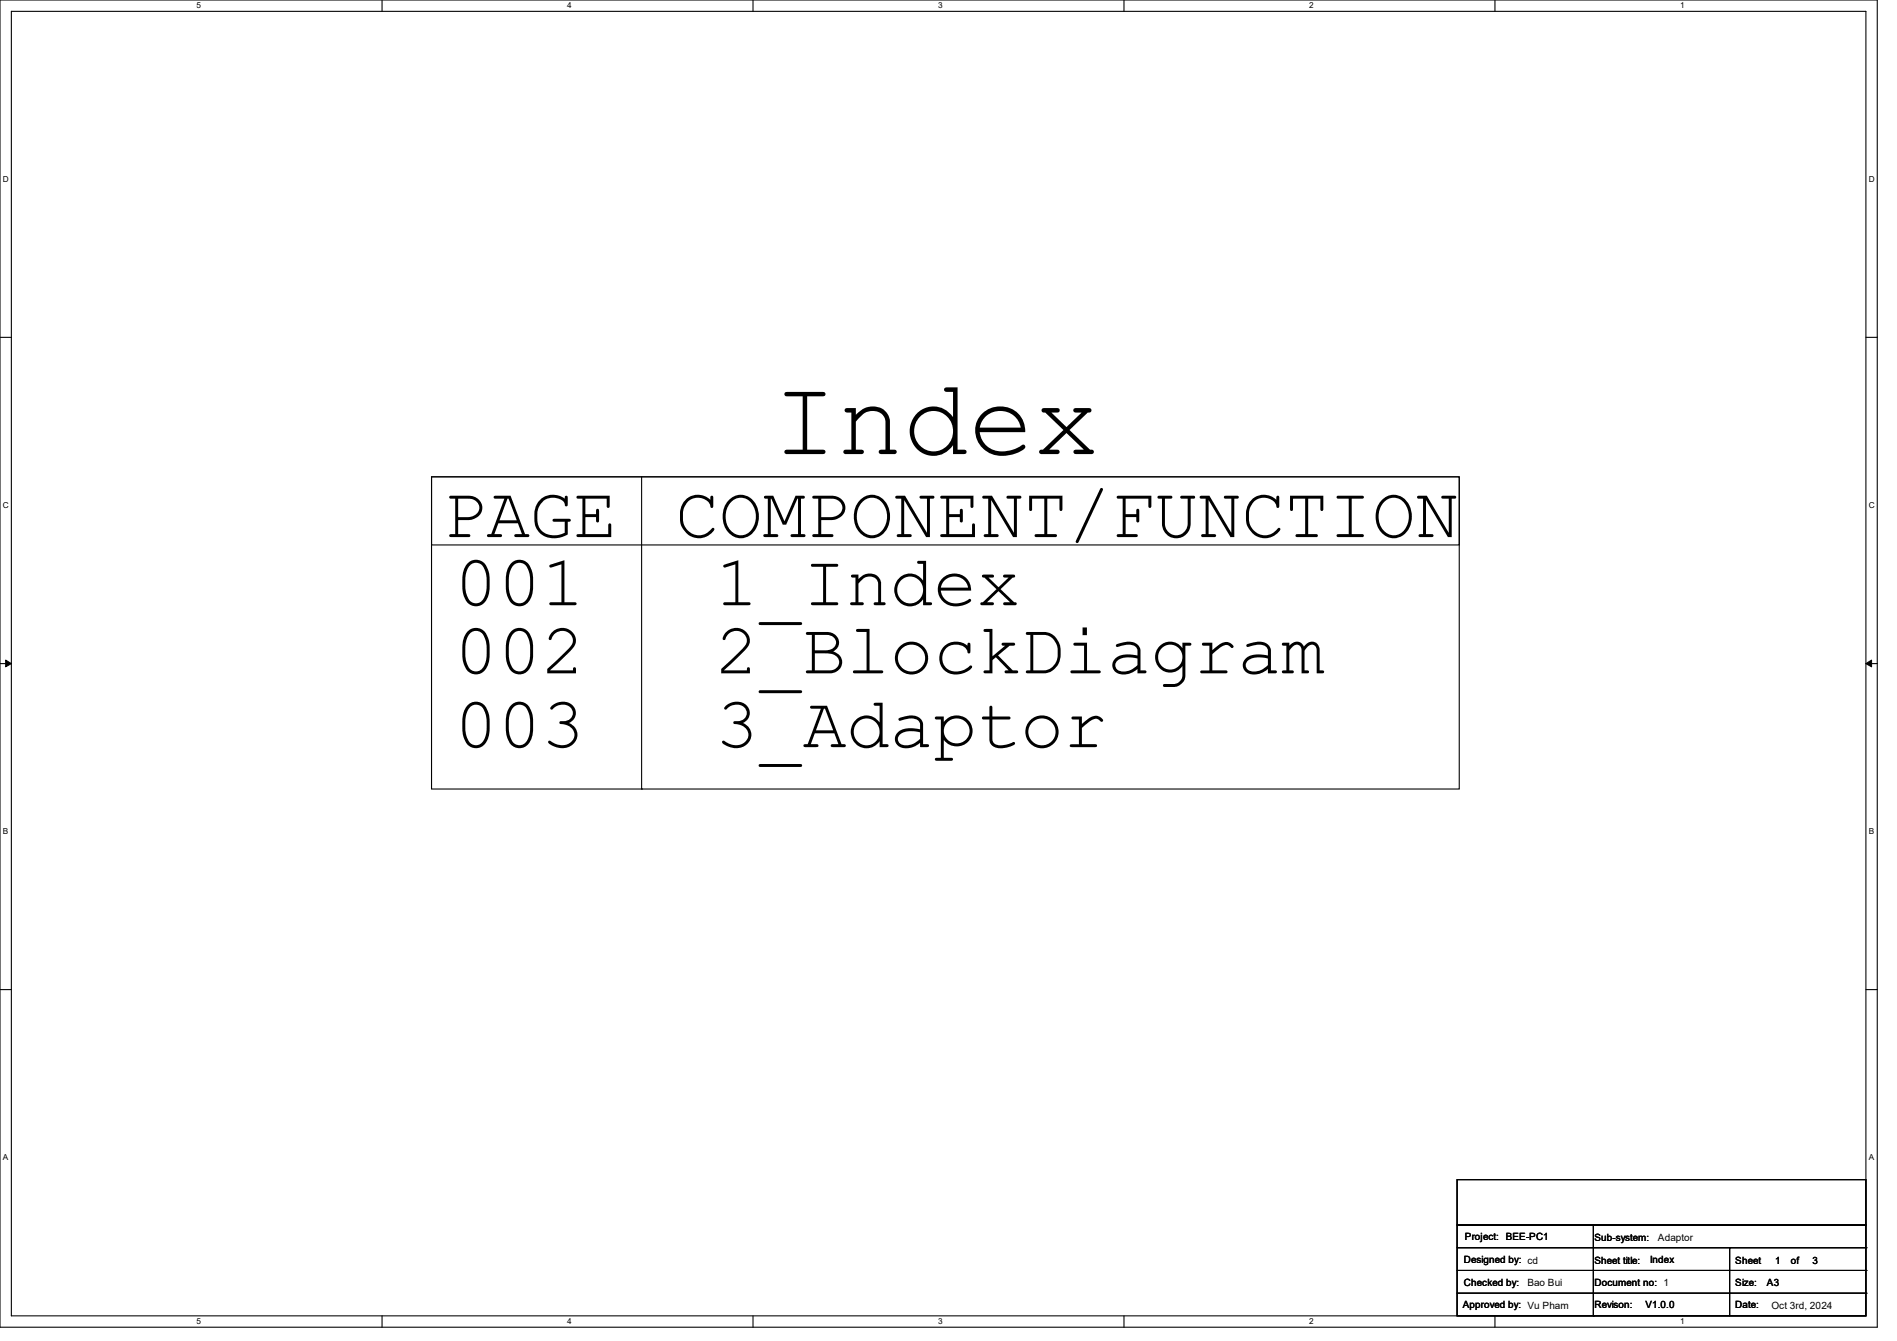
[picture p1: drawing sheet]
<svg xmlns="http://www.w3.org/2000/svg" width="297mm" height="210mm" viewBox="0 0 297 210" stroke-linecap="round" stroke-linejoin="round" font-family="sans-serif">
<defs><g id="words">
<text font-size="17.1" x="120.9" y="71.1">Index</text>
<g font-size="11.3">
<text x="69.3" y="84.1">PAGE</text>
<text x="105.8" y="84.1">COMPONENT/FUNCTION</text>
<text x="71.1" y="94.8">001</text>
<text x="112" y="94.8">1_Index</text>
<text x="71.1" y="105.5">002</text>
<text x="112" y="105.5">2_BlockDiagram</text>
<text x="71.1" y="117">003</text>
<text x="112" y="117">3_Adaptor</text>
</g>
<g font-size="1.6">
<text x="229.2" y="197.7">Designed by: cd</text>
<text x="229.2" y="197.7">Designed by:</text>
<text x="229.4" y="194.2">Project: BEE-PC1</text>
<text x="249.6" y="194.3">Sub-system:</text>
<text x="249.6" y="197.9">Sheet title:</text>
<text x="258.4" y="197.7">Index</text>
<text x="259.6" y="194.4">Adaptor</text>
<text x="271.7" y="197.9">Sheet</text>
<text x="277.9" y="197.9">1</text>
<text x="280.4" y="197.9">of</text>
<text x="283.8" y="197.9">3</text>
<text x="229.2" y="201.5">Checked by:</text>
<text x="239.1" y="201.5">Bao Bui</text>
<text x="249.6" y="201.5">Document no: 1</text>
<text x="249.6" y="201.5">Document no:</text>
<text x="271.7" y="201.5">Size:</text>
<text x="276.6" y="201.5">A3</text>
<text x="229" y="204.8">Approved by: Vu Pham</text>
<text x="229" y="204.8">Approved by:</text>
<text x="249.6" y="204.8">Revison:</text>
<text x="257.6" y="204.8">V1.0.0</text>
<text x="271.7" y="204.8">Date:</text>
<text x="277.4" y="205">Oct 3rd, 2024</text>
</g>
<g font-size="1.3">
<text x="30.8" y="1.3">5</text>
<text x="88.8" y="1.3">4</text>
<text x="146.9" y="1.3">3</text>
<text x="205" y="1.3">2</text>
<text x="263.1" y="1.3">1</text>
<text x=".5" y="28.4">D</text>
<text x="292.6" y="28.4">D</text>
<text x=".5" y="79.5">C</text>
<text x="292.6" y="79.5">C</text>
<text x=".5" y="130.6">B</text>
<text x="292.6" y="130.6">B</text>
<text x=".5" y="181.7">A</text>
<text x="292.6" y="181.7">A</text>
<text x="30.8" y="207.4">5</text>
<text x="88.8" y="207.4">4</text>
<text x="146.9" y="207.4">3</text>
<text x="205" y="207.4">2</text>
<text x="263.1" y="207.4">1</text>
</g>
</g></defs>
<path d="M0 0h293.9v207.9h-293.9zM1.8 1.8h290.3v204.3h-290.3z" fill="none" stroke="#000" stroke-width=".17"/>
<g fill="#fff">
<path d="M30.8 .2h.7v1.4h-.7z"/>
<path d="M30.8 206.2h.7v1.4h-.7z"/>
</g>
<path d="M59.8 0v1.8M59.8 206.1v1.8" fill="none" stroke="#000" stroke-width=".17"/>
<g fill="#fff">
<path d="M88.8 .2h.7v1.4h-.7z"/>
<path d="M88.8 206.2h.7v1.4h-.7z"/>
</g>
<path d="M117.9 0v1.8M117.9 206.1v1.8" fill="none" stroke="#000" stroke-width=".17"/>
<g fill="#fff">
<path d="M146.9 .2h.7v1.4h-.7z"/>
<path d="M146.9 206.2h.7v1.4h-.7z"/>
</g>
<path d="M176 0v1.8M176 206.1v1.8" fill="none" stroke="#000" stroke-width=".17"/>
<g fill="#fff">
<path d="M205 .2h.7v1.4h-.7z"/>
<path d="M205 206.2h.7v1.4h-.7z"/>
</g>
<path d="M234.1 0v1.8M234.1 206.1v1.8" fill="none" stroke="#000" stroke-width=".17"/>
<g fill="#fff">
<path d="M263.1 .2h.6v1.4h-.6z"/>
<path d="M263.1 206.2h.6v1.4h-.6z"/>
<path d="M.5 27.3h.9v1.4h-.9z"/>
<path d="M292.6 27.3h.9v1.4h-.9z"/>
<path d="M.5 78.4h.9v1.4h-.9z"/>
<path d="M292.6 78.4h.9v1.4h-.9z"/>
</g>
<path d="M0 52.8h1.8M292.1 52.8h1.8" fill="none" stroke="#000" stroke-width=".17"/>
<g fill="#fff">
<path d="M.5 129.5h.8v1.4h-.8z"/>
<path d="M292.6 129.5h.8v1.4h-.8z"/>
</g>
<path d="M0 103.9h1.8M292.1 103.9h1.8" fill="none" stroke="#000" stroke-width=".17"/>
<path d="M.9 103.4l.9 .5-.9 .5zM292.1 103.9l.9-.5v1z" fill="#000" stroke="#000" stroke-width=".16"/>
<g fill="#fff">
<path d="M.5 180.5h.8v1.4h-.8z"/>
<path d="M292.6 180.5h.8v1.4h-.8z"/>
</g>
<g fill="none" stroke="#000" stroke-width=".17">
<path d="M67.6 74.7h160.9v48.9h-160.9zM67.6 74.7h160.9v10.6h-160.9zM100.5 74.7v48.9M100.5 123.6h.1M0 155h1.8M292.1 155h1.8M228.1 191.9h64v14.2h-64zM228.1 184.7h64v7.2h-64zM228.1 195.4h64M228.1 199h64M249.5 191.9v14.2M270.8 195.4h.1"/>
<path d="M270.8 195.4v10.7M292.1 195.4h.1M292.1 199h.1M228.1 202.5h64M249.5 206.1h.1M292.1 202.5h.1"/>
</g>
<use href="#words"/>
</svg>
